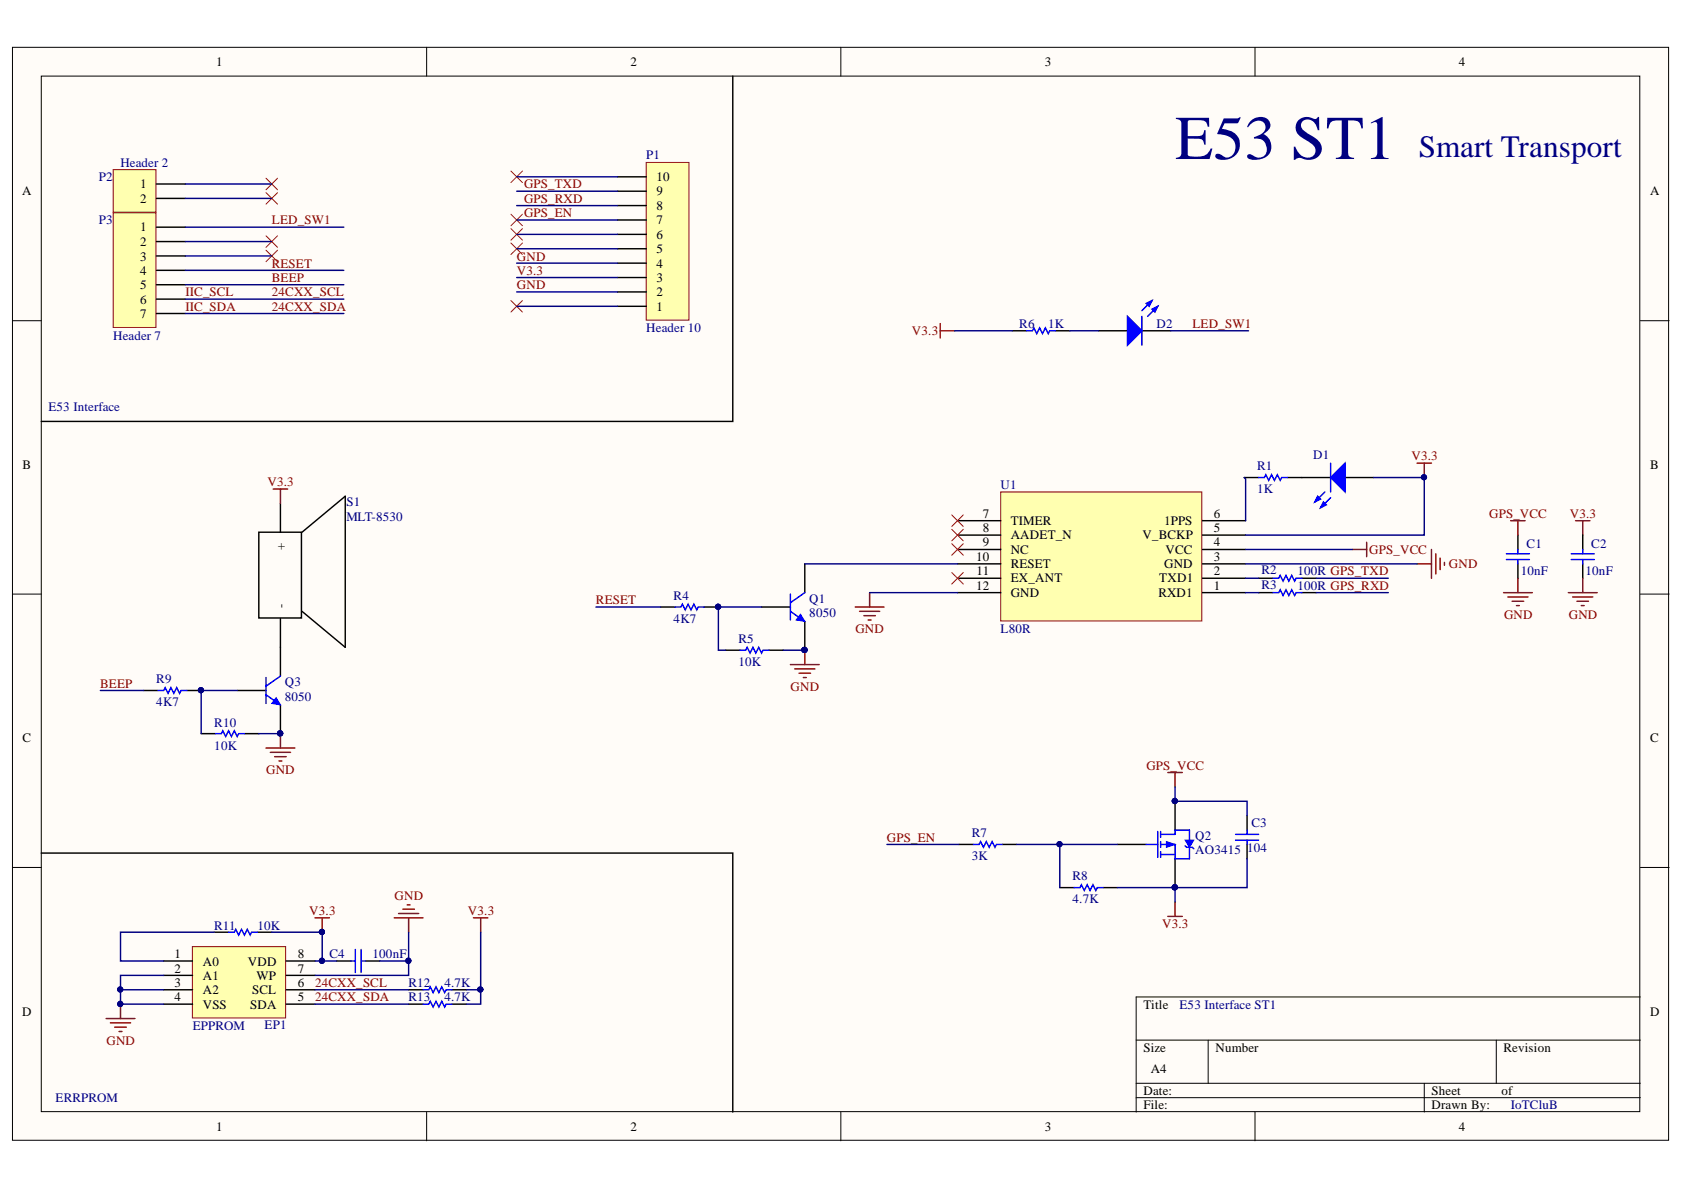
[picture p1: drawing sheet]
<svg xmlns="http://www.w3.org/2000/svg" width="297mm" height="210mm" viewBox="0 0 297 210" stroke-linecap="round" stroke-linejoin="round" font-family="sans-serif">
<defs><g id="words">
<text font-size="11" fill="#000080" x="207.3" y="28">E53 ST1</text>
<text font-size="5.5" fill="#000080" x="250.2" y="27.7">Smart Transport</text>
<g font-size="2.3">
<text x="38.1" y="11.7">1</text>
<text x="111.2" y="11.7">2</text>
<text x="184.3" y="11.7">3</text>
<text x="257.3" y="11.7">4</text>
<text x="3.9" y="34.5">A</text>
<text x="24.7" y="33.2">1</text>
<text x="24.7" y="35.7">2</text>
<text x="115.8" y="34.5">9</text>
<text x="115.8" y="31.9">10</text>
<text x="291.1" y="34.5">A</text>
<text x="24.7" y="40.8">1</text>
<text x="115.8" y="39.5">7</text>
<text x="115.8" y="37">8</text>
<text x="24.7" y="43.4">2</text>
<text x="24.7" y="46">3</text>
<text x="115.8" y="47.2">4</text>
<text x="115.8" y="44.7">5</text>
<text x="115.8" y="42.1">6</text>
<text x="24.7" y="48.5">4</text>
<text x="24.7" y="51">5</text>
<text x="24.7" y="53.6">6</text>
<text x="115.8" y="52.3">2</text>
<text x="115.8" y="49.8">3</text>
<text x="24.7" y="56.1">7</text>
<text x="115.8" y="54.8">1</text>
<text x="4" y="82.7">B</text>
<text x="291.1" y="82.7">B</text>
<text x="173.4" y="91.3">7</text>
<text x="173.4" y="93.9">8</text>
<text x="178.3" y="92.6">TIMER</text>
<text x="178.3" y="95.1">AADET_N</text>
<text x="201.5" y="95.1">V_BCKP</text>
<text x="205.3" y="92.6">1PPS</text>
<text x="214.1" y="91.3">6</text>
<text x="214.1" y="93.9">5</text>
<text x="50.2" y="97" transform="rotate(-90 50.2 97)">+</text>
<text x="172.2" y="98.9">10</text>
<text x="172.3" y="101.5">11</text>
<text x="173.4" y="96.4">9</text>
<text x="178.3" y="97.7">NC</text>
<text x="178.3" y="100.2">RESET</text>
<text x="205.3" y="100.2">GND</text>
<text x="205.6" y="97.7">VCC</text>
<text x="214.1" y="101.5">2</text>
<text x="214.1" y="96.4">4</text>
<text x="214.1" y="98.9">3</text>
<text x="50.2" y="107.3" transform="rotate(-90 50.2 107.3)">-</text>
<text x="172.2" y="104.1">12</text>
<text x="178.3" y="102.7">EX_ANT</text>
<text x="178.3" y="105.3">GND</text>
<text x="204.3" y="105.3">RXD1</text>
<text x="204.5" y="102.7">TXD1</text>
<text x="214.1" y="104.1">1</text>
<text x="4" y="130.9">C</text>
<text x="291.1" y="130.9">C</text>
<text x="30.8" y="169">1</text>
<text x="30.8" y="171.6">2</text>
<text x="35.8" y="170.3">A0</text>
<text x="35.8" y="172.8">A1</text>
<text x="43.7" y="170.3">VDD</text>
<text x="45.2" y="172.8">WP</text>
<text x="52.5" y="171.6">7</text>
<text x="52.5" y="169">8</text>
<text x="3.9" y="179.2">D</text>
<text x="30.8" y="174.1">3</text>
<text x="30.8" y="176.6">4</text>
<text x="35.8" y="175.4">A2</text>
<text x="35.8" y="177.9">VSS</text>
<text x="44.1" y="177.9">SDA</text>
<text x="44.5" y="175.4">SCL</text>
<text x="52.5" y="174.1">6</text>
<text x="52.5" y="176.6">5</text>
<text x="201.7" y="177.9">Title</text>
<text x="291.1" y="179.2">D</text>
<text x="201.7" y="185.5">Size</text>
<text x="214.4" y="185.5">Number</text>
<text x="265.2" y="185.5">Revision</text>
<text x="203" y="189.3">A4</text>
<text x="201.7" y="195.7">File:</text>
<text x="201.7" y="193.1">Date:</text>
<text x="252.5" y="193.1">Sheet</text>
<text x="252.5" y="195.7">Drawn By:</text>
<text x="264.8" y="193.1">of</text>
<text x="38.1" y="199.5">1</text>
<text x="111.2" y="199.5">2</text>
<text x="184.3" y="199.5">3</text>
<text x="257.3" y="199.5">4</text>
</g>
<g font-size="2.3" fill="#000080">
<text x="21.2" y="29.4">Header 2</text>
<text x="114" y="28.1">P1</text>
<text x="17.4" y="31.9">P2</text>
<text x="17.4" y="39.5">P3</text>
<text x="20" y="59.9">Header 7</text>
<text x="114" y="58.6">Header 10</text>
<text x="179.8" y="57.9">R6</text>
<text x="184.9" y="57.9">1K</text>
<text x="204" y="57.9">D2</text>
<text x="8.5" y="72.6">E53 Interface</text>
<text x="221.7" y="83">R1</text>
<text x="231.6" y="80.9">D1</text>
<text x="61.1" y="89.3">S1</text>
<text x="176.5" y="86.3">U1</text>
<text x="221.7" y="87">1K</text>
<text x="61.1" y="91.8">MLT-8530</text>
<text x="222.5" y="101.2">R2</text>
<text x="228.8" y="101.5">100R GPS_TXD</text>
<text x="268.3" y="101.5">10nF</text>
<text x="269.3" y="96.6">C1</text>
<text x="279.7" y="101.5">10nF</text>
<text x="280.7" y="96.6">C2</text>
<text x="118.8" y="105.9">R4</text>
<text x="142.8" y="106.4">Q1</text>
<text x="222.5" y="103.8">R3</text>
<text x="228.8" y="104.1">100R GPS_RXD</text>
<text x="118.8" y="109.9">4K7</text>
<text x="130.2" y="113.5">R5</text>
<text x="142.8" y="108.9">8050</text>
<text x="176.5" y="111.7">L80R</text>
<text x="130.2" y="117.5">10K</text>
<text x="27.6" y="120.6">R9</text>
<text x="27.6" y="124.6">4K7</text>
<text x="50.2" y="121.1">Q3</text>
<text x="50.2" y="123.6">8050</text>
<text x="37.8" y="128.2">R10</text>
<text x="37.8" y="132.2">10K</text>
<text x="171.4" y="147.7">R7</text>
<text x="210.8" y="148.2">Q2</text>
<text x="220.7" y="145.9">C3</text>
<text x="171.4" y="151.7">3K</text>
<text x="189.2" y="155.3">R8</text>
<text x="210.8" y="150.7">AO3415</text>
<text x="220" y="150.2">104</text>
<text x="189.2" y="159.3">4.7K</text>
<text x="37.8" y="164">R11</text>
<text x="45.4" y="164">10K</text>
<text x="58.1" y="169">C4</text>
<text x="65.7" y="169">100nF</text>
<text x="72.1" y="174.1">R12</text>
<text x="72.1" y="176.6">R13</text>
<text x="78.4" y="174.1">4.7K</text>
<text x="78.4" y="176.6">4.7K</text>
<text x="208" y="177.9">E53 Interface ST1</text>
<text x="34" y="181.7">EPPROM</text>
<text x="46.7" y="181.5">EP1</text>
<text x="9.8" y="194.4">ERRPROM</text>
<text x="266.5" y="195.7">IoTCluB</text>
</g>
<g font-size="2.3" fill="#800000">
<text x="92.4" y="35.7">GPS_RXD</text>
<text x="92.4" y="33.2">GPS_TXD</text>
<text x="48" y="39.5">LED_SW1</text>
<text x="92.4" y="38.3">GPS_EN</text>
<text x="48" y="47.2">RESET</text>
<text x="91.2" y="46">GND</text>
<text x="32.7" y="52.3">IIC_SCL</text>
<text x="48" y="52.3">24CXX_SCL</text>
<text x="48" y="49.8">BEEP</text>
<text x="91.2" y="48.5">V3.3</text>
<text x="91.2" y="51">GND</text>
<text x="32.7" y="54.8">IIC_SDA</text>
<text x="48" y="54.8">24CXX_SDA</text>
<text x="160.9" y="59.1">V3.3</text>
<text x="210.3" y="57.9">LED_SW1</text>
<text x="249" y="81.2">V3.3</text>
<text x="47.2" y="85.7">V3.3</text>
<text x="262.7" y="91.3">GPS_VCC</text>
<text x="276.9" y="91.3">V3.3</text>
<text x="241.5" y="97.7">GPS_VCC</text>
<text x="255.6" y="100.2">GND</text>
<text x="105.1" y="106.6">RESET</text>
<text x="150.9" y="111.7">GND</text>
<text x="265.3" y="109.1">GND</text>
<text x="276.7" y="109.1">GND</text>
<text x="17.7" y="121.3">BEEP</text>
<text x="139.5" y="121.8">GND</text>
<text x="46.9" y="136.5">GND</text>
<text x="202.2" y="135.8">GPS_VCC</text>
<text x="156.5" y="148.4">GPS_EN</text>
<text x="54.5" y="161.4">V3.3</text>
<text x="69.6" y="158.8">GND</text>
<text x="82.5" y="161.4">V3.3</text>
<text x="205" y="163.7">V3.3</text>
<text x="55.6" y="174.1">24CXX_SCL</text>
<text x="55.6" y="176.6">24CXX_SDA</text>
<text x="18.8" y="184.3">GND</text>
</g>
</g></defs>
<g fill="#fffcf8" stroke="#000" stroke-width=".18">
<path d="M2.2 8.3h292.1v192.8h-292.1z"/>
<path d="M7.3 13.4h281.9v182.7h-281.9z"/>
</g>
<g fill="none" stroke="#000" stroke-width=".18">
<path d="M75.3 8.3v5.1M148.3 8.3v5.1M221.4 8.3v5.1M2.2 56.6h5.1M289.3 56.6h5.1M2.2 104.8h5.1M289.3 104.8h5.1M2.2 153h5.1M289.3 153h5.1M289.3 175.9h-88.9v20.3M75.3 196.2v5M148.3 196.2v5"/>
<path d="M200.4 183.5h88.9M200.4 191.1h88.9M200.4 193.6h88.9M213.1 183.5v7.6M221.4 196.2v5M251.2 191.1v5.1M263.9 183.5v7.6"/>
</g>
<path d="M46.9 31.4l2.1 2.1M46.9 34l2.1 2M49 31.4l-2.1 2.1M49 34l-2.1 2M46.9 41.6l2.1 2M46.9 44.1l2.1 2.1M49 41.6l-2.1 2M49 44.1l-2.1 2.1" fill="none" stroke="#f00" stroke-width=".18"/>
<path d="M114 28.7h7.5v27.8h-7.5z" fill="#ffffb0" stroke="#800000" stroke-width=".18"/>
<path d="M108.9 38.8h5.1M108.9 36.3h5.1M108.9 33.7h5.1M108.9 31.2h5.1M108.9 54h5.1M108.9 51.5h5.1M108.9 49h5.1M108.9 46.4h5.1M108.9 43.9h5.1M108.9 41.3h5.1M37.8 164.4h2.5M45.4 164.4h2.5" fill="none" stroke="#000" stroke-width=".25"/>
<path d="M40.3 164.4h1l.3-.5 .5 1 .5-1 .5 1 .5-1 .5 1 .3-.5h1" fill="none" stroke="#00f" stroke-width=".25"/>
<path d="M71.8 159.6h.5M55.6 161.9h2.5M56.8 161.9v2.5M69.5 161.9h5.1M70.3 161.1h3.6M71.1 160.4h2M72.1 161.9v2.5M83.5 161.9h2.6M84.8 161.9v2.5" fill="none" stroke="#800000" stroke-width=".25"/>
<circle cx="56.8" cy="164.4" r=".46" fill="#000080" stroke="#000080" stroke-width=".18"/>
<path d="M33.9 167h16.5v12.6h-16.5z" fill="#ffffb0" stroke="#800000" stroke-width=".18"/>
<g fill="none" stroke="#000" stroke-width=".25">
<path d="M129.3 13.4v60.9h-122M7.3 150.5h122v45.7M28.9 169.5h5.1M28.9 172h5.1M28.9 174.6h5.1M28.9 177.1h5.1M50.5 169.5h5.1M50.5 172h5.1M50.5 174.6h5.1M50.5 177.1h5.1M59.4 169.5h2.5M64.5 169.5h2.5"/>
<path d="M72.1 174.6h2.5M72.1 177.1h2.5M79.7 174.6h2.5M79.7 177.1h2.5"/>
</g>
<path d="M61.9 169.5h.8M62.7 167.5v4M63.7 169.5h.8M63.7 167.5v4M74.6 174.6h1l.3-.5 .5 1 .5-1 .5 1 .5-1 .5 1 .3-.5h1M74.6 177.1h1l.3-.5 .5 1 .5-1 .5 1 .5-1 .5 1 .3-.5h1" fill="none" stroke="#00f" stroke-width=".25"/>
<path d="M18.7 179.7h5.1M21.3 177.1v2.6M19.5 180.4h3.5M20.2 181.2h2.1M21 181.9h.5" fill="none" stroke="#800000" stroke-width=".25"/>
<circle cx="21.2" cy="177.1" r=".46" fill="#000080" stroke="#000080" stroke-width=".18"/>
<path d="M90.1 30.2l2.1 2M90.1 37.8l2.1 2M92.2 30.2l-2.1 2M92.2 37.8l-2.1 2M90.1 40.3l2.1 2.1M90.1 42.9l2.1 2M92.2 40.3l-2.1 2.1M92.2 42.9l-2.1 2" fill="none" stroke="#f00" stroke-width=".18"/>
<path d="M20 29.9h7.5v7.5h-7.5z" fill="#ffffb0" stroke="#800000" stroke-width=".18"/>
<path d="M27.6 32.5h5.1M27.6 35h5.1" fill="none" stroke="#000" stroke-width=".25"/>
<path d="M20 37.5h7.5v20.3h-7.5z" fill="#ffffb0" stroke="#800000" stroke-width=".18"/>
<path d="M27.6 40.1h5.1M27.6 42.6h5.1M27.6 45.1h5.1M27.6 47.7h5.1M27.6 50.2h5.1M27.6 52.8h5.1M27.6 55.3h5.1M229.6 84.2h5.1M237.2 84.2h5.1" fill="none" stroke="#000" stroke-width=".25"/>
<path d="M234.7 84.2l2.5-2.5v5.1z" fill="#00f"/>
<path d="M233.7 86.8l-1.8 1.7M234.7 84.2l2.5-2.5v5.1zM234.7 87.8l-1.8 1.8" fill="none" stroke="#00f" stroke-width=".25"/>
<path d="M232.4 87.5l.5 .5-1 .5z" fill="#00f"/>
<path d="M232.4 87.5l.5 .5-1 .5z" fill="none" stroke="#00f" stroke-width=".25"/>
<path d="M233.4 88.5l.5 .6-1 .5z" fill="#00f"/>
<path d="M233.4 88.5l.5 .6-1 .5zM234.7 81.7v5.1" fill="none" stroke="#00f" stroke-width=".25"/>
<path d="M193.8 58.3h5.1M201.4 58.3h5.1" fill="none" stroke="#000" stroke-width=".25"/>
<path d="M198.9 55.8l2.5 2.5-2.5 2.6z" fill="#00f"/>
<path d="M198.9 55.8l2.5 2.5-2.5 2.6zM203.2 53l-1.8 1.8M204.2 54l-1.8 1.8" fill="none" stroke="#00f" stroke-width=".25"/>
<path d="M203.2 54.5l1-.5-.5 1z" fill="#00f"/>
<path d="M203.2 54.5l1-.5-.5 1z" fill="none" stroke="#00f" stroke-width=".25"/>
<path d="M202.2 53.5l1-.5-.5 1z" fill="#00f"/>
<path d="M181.1 58.3h1l.3-.5 .5 1.1 .5-1.1 .5 1.1 .5-1.1 .5 1.1 .3-.6h1M201.4 55.8v5.1M202.2 53.5l1-.5-.5 1zM222 84.2h1l.3-.5 .5 1 .5-1 .5 1 .5-1 .5 1 .3-.5h1" fill="none" stroke="#00f" stroke-width=".25"/>
<path d="M178.6 58.3h2.5M186.2 58.3h2.5M219.5 84.2h2.5M227.1 84.2h2.5" fill="none" stroke="#000" stroke-width=".25"/>
<path d="M90.1 53l2.1 2M92.2 53l-2.1 2" fill="none" stroke="#f00" stroke-width=".18"/>
<path d="M176.5 86.8h35.5v22.7h-35.5z" fill="#ffffb0" stroke="#800000" stroke-width=".18"/>
<g fill="none" stroke="#000" stroke-width=".25">
<path d="M45.7 93.9h7.5v15.1h-7.5zM49.5 88.8v5.1M53.3 93.9l7.6-6.4v26.7l-7.6-6.4M142 99.5v5M168.9 91.8h7.6M168.9 94.4h7.6M168.9 96.9h7.6M168.9 99.5h7.6M212.1 91.8h7.6M212.1 94.4h7.6M212.1 96.9h7.6M212.1 99.5h7.6"/>
<path d="M267.7 94.4v2.5M267.7 99.5v2.5M49.5 109.1v5.1M134.3 107.1h5.1M142 109.6v5.1M168.9 102h7.6M168.9 104.5h7.6M212.1 102h7.6M212.1 104.5h7.6M222 102h2.5M222 104.5h2.5M229.6 102h2.6"/>
<path d="M229.6 104.5h2.6"/>
</g>
<path d="M250 81.7h2.5M251.2 81.7v2.5M150.9 107.1h5M151.6 107.8h3.6M152.4 108.6h2M153.1 109.4h.5M153.4 104.5v2.6M265.2 104.5h5.1M266 105.3h3.5M266.7 106.1h2.1M267.5 106.8h.5M267.7 102v2.5" fill="none" stroke="#800000" stroke-width=".25"/>
<g fill="#000080" stroke="#000080" stroke-width=".18">
<circle cx="251.2" cy="84.2" r=".46"/>
<circle cx="141.9" cy="114.6" r=".46"/>
</g>
<path d="M265.7 98.7h4.1M265.7 97.7h4.1M267.7 96.9v.8M267.7 98.7v.8M139.4 107.8l2.6 1.8M139.4 104.8v4.6M142 104.5l-2.6 1.8M224.5 102h1.1l.2-.5 .5 1 .5-1 .5 1 .5-1 .6 1 .2-.5h1M224.5 104.5h1.1l.2-.5 .5 1 .5-1 .5 1 .5-1 .6 1 .2-.5h1" fill="none" stroke="#00f" stroke-width=".25"/>
<path d="M167.9 95.9l2 2M167.9 93.4l2 2M167.9 90.8l2 2.1M169.9 95.9l-2 2M169.9 93.4l-2 2M169.9 90.8l-2 2.1M167.9 101l2 2M169.9 101l-2 2" fill="none" stroke="#f00" stroke-width=".18"/>
<path d="M141.2 108.3l.8 1.3-1.6-.2z" fill="#00f"/>
<path d="M141.2 108.3l.8 1.3-1.6-.2z" fill="none" stroke="#00f" stroke-width=".18"/>
<g fill="#000080" stroke="#000080" stroke-width=".18">
<circle cx="141.9" cy="114.6" r=".46"/>
<circle cx="126.7" cy="107" r=".46"/>
<circle cx="49.4" cy="129.4" r=".46"/>
</g>
<path d="M49.5 114.2v5.1M116.5 107.1h2.6M124.2 107.1h2.5M128 114.7h2.5M135.6 114.7h2.5M41.8 121.8h5.1M49.5 124.3v5.1" fill="none" stroke="#000" stroke-width=".25"/>
<path d="M46.9 119.5v4.6M49.5 119.3l-2.6 1.7M119.1 107.1h1l.3-.5 .5 1 .5-1 .5 1 .5-1 .5 1 .3-.5h1M130.5 114.7h1l.3-.5 .5 1 .5-1 .5 1 .5-1 .5 1 .3-.5h1M46.9 122.6l2.6 1.7" fill="none" stroke="#00f" stroke-width=".25"/>
<path d="M139.4 117.2h5.1M140.2 118h3.5M140.9 118.7h2.1M141.7 119.5h.5M142 114.7v2.5" fill="none" stroke="#800000" stroke-width=".25"/>
<path d="M48.7 123.1l.8 1.2-1.6-.2z" fill="#00f"/>
<path d="M48.7 123.1l.8 1.2-1.6-.2z" fill="none" stroke="#00f" stroke-width=".18"/>
<g fill="#000080" stroke="#000080" stroke-width=".18">
<circle cx="49.4" cy="129.4" r=".46"/>
<circle cx="35.4" cy="121.7" r=".46"/>
<circle cx="207.2" cy="141.3" r=".46"/>
<circle cx="207.2" cy="156.5" r=".46"/>
</g>
<path d="M48.2 86.3h2.5M49.5 86.3v2.5M46.9 131.9h5.1M47.7 132.7h3.5M48.4 133.5h2.1M49.2 134.2h.5M49.5 129.4v2.5" fill="none" stroke="#800000" stroke-width=".25"/>
<path d="M25.3 121.8h2.6M32.9 121.8h2.6M35.5 129.4h2.5M43.1 129.4h2.6M186.9 156.6h2.6M194.6 156.6h2.5M197.1 149h5.1M207.3 141.3v5.1M207.3 151.5v5.1" fill="none" stroke="#000" stroke-width=".25"/>
<g fill="none" stroke="#00f" stroke-width=".25">
<path d="M27.9 121.8h1l.2-.5 .5 1 .6-1 .5 1 .5-1 .5 1 .2-.5h1M38 129.4h1l.3-.5 .5 1 .5-1 .5 1 .5-1 .5 1 .3-.5h1M189.5 156.6h1l.2-.5 .6 1 .5-1 .5 1 .5-1 .5 1 .2-.5h1.1M202.2 149h2M204.2 146.7v4.5M204.7 147.2h2.6M204.7 149h2.6v2.5M204.7 150.7h2.6M204.7 146.7v1M204.7 148.4v1.1M204.7 150.2v1M207.3 146.4h2.5v1.8"/>
<path d="M209.8 149.5v2"/>
</g>
<path d="M205.7 148.4l1.6 .6-1.6 .5z" fill="#00f"/>
<path d="M205.7 148.4l1.6 .6-1.6 .5z" fill="none" stroke="#00f" stroke-width=".18"/>
<path d="M207.3 146.4v.8M207.3 151.5h2.5" fill="none" stroke="#00f" stroke-width=".25"/>
<path d="M209 148.2h1.6l-.8 1.3z" fill="#00f"/>
<path d="M209 148.2h1.6l-.8 1.3z" fill="none" stroke="#00f" stroke-width=".18"/>
<path d="M277.1 98.7h4.1M277.1 97.7h4.1M279.2 96.9v.8M279.2 98.7v.8M171.7 149h1l.3-.6 .5 1.1 .5-1.1 .5 1.1 .5-1.1 .5 1.1 .3-.5h1M209 149.2l.3 .3h1l.3 .2M217.9 148.2h4.1M217.9 147.2h4.1M220 146.4v.8M220 148.2v.8" fill="none" stroke="#00f" stroke-width=".25"/>
<g fill="#000080" stroke="#000080" stroke-width=".18">
<circle cx="207.2" cy="141.3" r=".46"/>
<circle cx="207.2" cy="156.5" r=".46"/>
<circle cx="56.8" cy="164.4" r=".46"/>
<circle cx="56.8" cy="169.5" r=".46"/>
<circle cx="72" cy="169.5" r=".46"/>
<circle cx="84.7" cy="174.5" r=".46"/>
<circle cx="21.2" cy="174.5" r=".46"/>
<circle cx="21.2" cy="177.1" r=".46"/>
<circle cx="141.9" cy="114.6" r=".46"/>
<circle cx="126.7" cy="107" r=".46"/>
<circle cx="35.4" cy="121.7" r=".46"/>
<circle cx="49.4" cy="129.4" r=".46"/>
<circle cx="186.9" cy="148.9" r=".46"/>
<circle cx="251.2" cy="84.2" r=".46"/>
</g>
<g fill="none" stroke="#800000" stroke-width=".25">
<path d="M165.8 58.3h2.6M165.8 57.1v2.5M238.5 96.9h2.6M241.1 95.7v2.5M250 99.5h2.5M252.5 96.9v5.1M253.3 97.7v3.5M254 98.4v2.1M254.8 99.2v.5M266.5 91.8h2.5M267.7 91.8v2.6M277.9 91.8h2.5"/>
<path d="M279.2 91.8v2.6M276.6 104.5h5.1M277.4 105.3h3.6M278.2 106.1h2M278.9 106.8h.5M279.2 102v2.5M206 136.3h2.5M207.3 136.3v2.5M207.3 159.1v2.5M206 161.6h2.5"/>
</g>
<path d="M279.2 94.4v2.5M279.2 99.5v2.5M169.1 149h2.6M176.8 149h2.5M220 143.9v2.5M220 149v2.5" fill="none" stroke="#000" stroke-width=".25"/>
<g fill="none" stroke="#000080" stroke-width=".25">
<path d="M32.7 32.5h15.2M32.7 35h15.2M91.1 31.2h17.8M91.1 33.7h17.8M91.1 36.3h17.8M91.1 38.8h17.8M32.7 40.1h27.9M32.7 42.6h15.2M32.7 45.1h15.2M32.7 52.8h27.9M32.7 55.3h27.9M32.7 47.7h27.9"/>
<path d="M32.7 50.2h27.9M91.1 41.3h17.8M91.1 43.9h17.8M91.1 46.4h17.8M91.1 49h17.8M91.1 51.5h17.8M91.1 54h17.8M168.4 58.3h10.2M188.7 58.3h5.1M206.5 58.3h13.7M142 99.5h26.9M219.5 84.2l.2 .3v7.3"/>
<path d="M219.7 96.9h18.8M219.7 99.5h30.3M242.3 84.2h8.9v10.2h-31.5M105.1 107.1h11.4M134.3 107.1h-7.6v7.6h1.3M138.1 114.7h3.9M153.4 104.5h15.5M219.7 104.5h2.3M219.7 102h2.3M232.2 104.5h12.7M232.2 102h12.7M17.7 121.8h7.6"/>
<path d="M41.8 121.8h-6.3v7.6M45.7 129.4h3.8M207.3 138.8v2.5h12.7v2.6M156.4 149h12.7M179.3 149h7.6M197.1 149h-10.2v7.6M197.1 156.6h10.2M207.3 156.6v2.5M220 151.5v5.1h-12.7M28.9 172h-7.6v2.6M28.9 174.6h-7.6v2.5h7.6M37.8 164.4h-16.5v5.1h7.6"/>
<path d="M47.9 164.4h8.9v5.1M55.6 169.5h3.8M55.6 174.6h16.5M55.6 177.1h16.5M67 169.5h5.1M72.1 164.4v7.6h-16.5M84.8 164.4v10.2h-2.6M84.8 174.6v2.5h-2.6"/>
</g>
<use href="#words"/>
</svg>
